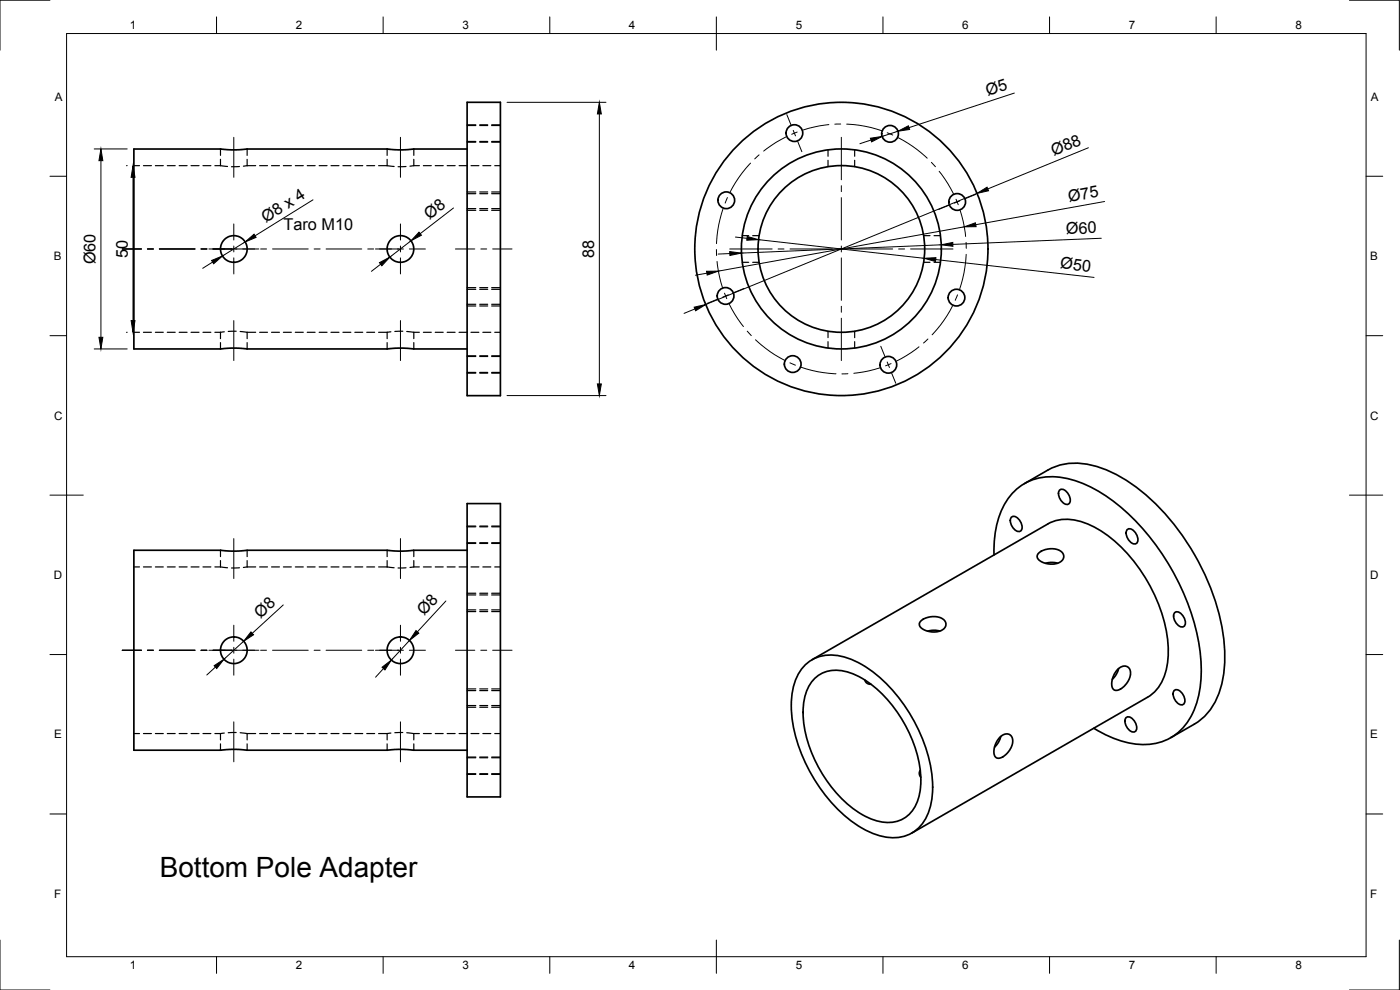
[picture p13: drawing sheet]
<svg xmlns="http://www.w3.org/2000/svg" width="420mm" height="297mm" viewBox="0 0 420 297" stroke-linecap="round" stroke-linejoin="round" font-family="sans-serif">
<defs><g id="words">
<text font-size="8.4" x="47.9" y="263">Bottom Pole Adapter</text>
<g font-size="4.9">
<text x="296.5" y="28.8" transform="rotate(-18 296.5 28.8)">Ø5</text>
<text x="316.3" y="46.8" transform="rotate(-22 316.3 46.8)">Ø88</text>
<text x="128.9" y="65.9" transform="rotate(-38 128.9 65.9)">Ø8</text>
<text x="320.8" y="60.7" transform="rotate(-10 320.8 60.7)">Ø75</text>
<text x="79.8" y="66.8" transform="rotate(-32 79.8 66.8)">Ø8 x 4</text>
<text x="85.1" y="68.9">Taro M10</text>
<text x="320" y="70.3" transform="rotate(-2 320 70.3)">Ø60</text>
<text x="38.4" y="77.4" transform="rotate(-90 38.4 77.4)">50</text>
<text x="178.3" y="77.4" transform="rotate(-90 178.3 77.4)">88</text>
<text x="28.6" y="79.3" transform="rotate(-90 28.6 79.3)">Ø60</text>
<text x="318.1" y="80.4" transform="rotate(6 318.1 80.4)">Ø50</text>
<text x="78.1" y="185.6" transform="rotate(-43 78.1 185.6)">Ø8</text>
<text x="127.3" y="184.9" transform="rotate(-47 127.3 184.9)">Ø8</text>
</g>
<g font-size="3.5">
<text x="39" y="8.8">1</text>
<text x="88.8" y="8.8">2</text>
<text x="138.8" y="8.8">3</text>
<text x="188.7" y="8.8">4</text>
<text x="238.8" y="8.8">5</text>
<text x="288.7" y="8.8">6</text>
<text x="338.8" y="8.8">7</text>
<text x="388.8" y="8.8">8</text>
<text x="16.4" y="30.2">A</text>
<text x="411.4" y="30.2">A</text>
<text x="16.2" y="78">B</text>
<text x="411.2" y="78">B</text>
<text x="16.2" y="125.9">C</text>
<text x="411.2" y="125.9">C</text>
<text x="16.2" y="173.7">D</text>
<text x="411.2" y="173.7">D</text>
<text x="16.2" y="221.6">E</text>
<text x="411.2" y="221.6">E</text>
<text x="16.2" y="269.4">F</text>
<text x="411.2" y="269.4">F</text>
<text x="39" y="290.8">1</text>
<text x="88.8" y="290.8">2</text>
<text x="138.8" y="290.8">3</text>
<text x="188.7" y="290.8">4</text>
<text x="238.8" y="290.8">5</text>
<text x="288.7" y="290.8">6</text>
<text x="338.8" y="290.8">7</text>
<text x="388.8" y="290.8">8</text>
</g>
</g></defs>
<!-- layer: Hidden -->
<g fill="none" stroke="#000" stroke-width=".36">
<path d="M140.2 37.5h2.6M140.2 37.7h2.6M144 37.5h2.4M144 37.7h2.4M147.6 37.5h2.6M147.6 37.7h2.6M40.2 49.7h1.7M43.1 49.7h2.3M46.6 49.7h2.4M50.2 49.7h2.4M53.8 49.7h2.4M57.3 49.7h2.4"/>
<path d="M60.9 49.7h2.4M64.5 49.7h1.7M66.2 49.7l2.1 .3M66.2 44.7v1.9M66.2 47.8v1.9M71.9 50h-2.4M74.2 49.7l-1.2 .2M74.2 49.7h2.5M74.2 44.7v1.9M74.2 47.8v1.9M77.9 49.7h2.4M81.5 49.7h2.4"/>
<path d="M85 49.7h2.4M88.6 49.7h2.4M92.2 49.7h2.4M95.8 49.7h2.3M99.3 49.7h2.4M102.9 49.7h2.4M106.5 49.7h2.4M110.1 49.7h2.3M113.6 49.7h2.6M116.2 49.7l2.1 .3M116.2 44.7v1.9M116.2 47.8v1.9"/>
<path d="M121.9 50h-2.4M124.2 49.7l-1.2 .2M124.2 49.7h1.7M124.2 44.7v1.9M124.2 47.8v1.9M127.1 49.7h2.3M130.6 49.7h2.4M134.2 49.7h2.4M137.8 49.7h2.3M140.2 42.4h2.6M140.2 57.6h2.6M140.2 58.1h2.6"/>
<path d="M140.2 42.7h2.6M141.4 49.7h2.3M144 42.4h2.4M144 57.6h2.4M144 58.1h2.4M144 42.7h2.4M144.9 49.7h2.4M147.6 42.4h2.6M147.6 57.6h2.6M147.6 58.1h2.6M147.6 42.7h2.6M148.5 49.7h1.7"/>
<path d="M248.5 45v1.9M248.5 48.1v1.9M256.5 45v1.9M256.5 48.1v1.9M140.2 62.6h2.6M140.2 63.1h2.6M144 62.6h2.4M144 63.1h2.4M147.6 62.6h2.6M147.6 63.1h2.6M222.8 70.7h1.9M222.8 78.7h1.9"/>
<path d="M225.9 70.7h1.9M225.9 78.7h1.9M277.2 70.7h1.9M277.2 78.7h1.9M280.3 70.7h1.9M280.3 78.7h1.9M40.2 99.7h1.7M43.1 99.7h2.3M46.6 99.7h2.4M50.2 99.7h2.4M53.8 99.7h2.4M57.3 99.7h2.4"/>
<path d="M60.9 99.7h2.4M64.5 99.7h1.7M66.2 99.7v1.9M67.3 99.6l-1.1 .1M70.9 99.4h-2.4M72.1 99.4l2.1 .3M74.2 99.7h2.5M74.2 99.7v1.9M77.9 99.7h2.4M81.5 99.7h2.4M85 99.7h2.4M88.6 99.7h2.4"/>
<path d="M92.2 99.7h2.4M95.8 99.7h2.3M99.3 99.7h2.4M102.9 99.7h2.4M106.5 99.7h2.4M110.1 99.7h2.3M113.6 99.7h2.6M116.2 99.7v1.9M117.3 99.6l-1.1 .1M120.9 99.4h-2.4M122.1 99.4l2.1 .3M124.2 99.7h1.7"/>
<path d="M124.2 99.7v1.9M127.1 99.7h2.3M130.6 99.7h2.4M134.2 99.7h2.4M137.8 99.7h2.3M140.2 86.3h2.6M140.2 91.3h2.6M140.2 86.8h2.6M140.2 91.8h2.6M141.4 99.7h2.3M144 86.3h2.4M144 91.3h2.4"/>
<path d="M144 86.8h2.4M144 91.8h2.4M144.9 99.7h2.4M147.6 86.3h2.6M147.6 91.3h2.6M147.6 86.8h2.6M147.6 91.8h2.6M148.5 99.7h1.7M248.5 99.4v1.9M256.5 99.4v1.9M66.2 102.8v1.9M74.2 102.8v1.9"/>
<path d="M116.2 102.8v1.9M124.2 102.8v1.9M140.2 106.8h2.6M140.2 111.7h2.6M140.2 107h2.6M140.2 112h2.6M144 106.8h2.4M144 111.7h2.4M144 107h2.4M144 112h2.4M147.6 106.8h2.6M147.6 111.7h2.6"/>
<path d="M147.6 107h2.6M147.6 112h2.6M248.5 102.5v1.9M256.5 102.5v1.9M140.2 158.1h2.6M140.2 157.8h2.6M144 158.1h2.4M144 157.8h2.4M147.6 158.1h2.6M147.6 157.8h2.6M40.2 170.1h1.7M43.1 170.1h2.3"/>
<path d="M46.6 170.1h2.4M50.2 170.1h2.4M53.8 170.1h2.4M57.3 170.1h2.4M60.9 170.1h2.4M64.5 170.1h1.7M66.2 170.1l2.1 .3M66.2 165.1v1.9M66.2 168.2v1.9M71.9 170.4h-2.4M74.2 170.1l-1.2 .2M74.2 165.1v1.9"/>
<path d="M74.2 168.2v1.9M74.2 170.1h2.5M77.9 170.1h2.4M81.5 170.1h2.4M85 170.1h2.4M88.6 170.1h2.4M92.2 170.1h2.4M95.8 170.1h2.3M99.3 170.1h2.4M102.9 170.1h2.4M106.5 170.1h2.4M110.1 170.1h2.3"/>
<path d="M113.6 170.1h2.6M116.2 170.1l2.1 .3M116.2 165.1v1.9M116.2 168.2v1.9M121.9 170.4h-2.4M124.2 170.1l-1.2 .2M124.2 165.1v1.9M124.2 168.2v1.9M124.2 170.1h1.7M127.1 170.1h2.3M130.6 170.1h2.4M134.2 170.1h2.4"/>
<path d="M137.8 170.1h2.3M140.2 178h2.6M140.2 178.5h2.6M140.2 163.1h2.6M140.2 162.8h2.6M141.4 170.1h2.3M144 178h2.4M144 178.5h2.4M144 163.1h2.4M144 162.8h2.4M144.9 170.1h2.4M147.6 178h2.6"/>
<path d="M147.6 178.5h2.6M147.6 163.1h2.6M147.6 162.8h2.6M148.5 170.1h1.7M140.2 183h2.6M140.2 183.5h2.6M144 183h2.4M144 183.5h2.4M147.6 183h2.6M147.6 183.5h2.6M67.3 219.9l-1.1 .2M70.9 219.8h-2.4"/>
<path d="M72.1 219.8l2.1 .3M117.3 219.9l-1.1 .2M120.9 219.8h-2.4M122.1 219.8l2.1 .3M140.2 206.7h2.6M140.2 211.7h2.6M140.2 207.2h2.6M140.2 212.2h2.6M144 206.7h2.4M144 211.7h2.4M144 207.2h2.4M144 212.2h2.4"/>
<path d="M147.6 206.7h2.6M147.6 211.7h2.6M147.6 207.2h2.6M147.6 212.2h2.6M40.2 220.1h1.7M43.1 220.1h2.3M46.6 220.1h2.4M50.2 220.1h2.4M53.8 220.1h2.4M57.3 220.1h2.4M60.9 220.1h2.4M64.5 220.1h1.7"/>
<path d="M66.2 220.1v1.9M66.2 223.2v1.9M74.2 220.1v1.9M74.2 223.2v1.9M74.2 220.1h2.5M77.9 220.1h2.4M81.5 220.1h2.4M85 220.1h2.4M88.6 220.1h2.4M92.2 220.1h2.4M95.8 220.1h2.3M99.3 220.1h2.4"/>
<path d="M102.9 220.1h2.4M106.5 220.1h2.4M110.1 220.1h2.3M113.6 220.1h2.6M116.2 220.1v1.9M116.2 223.2v1.9M124.2 220.1v1.9M124.2 223.2v1.9M124.2 220.1h1.7M127.1 220.1h2.3M130.6 220.1h2.4M134.2 220.1h2.4"/>
<path d="M137.8 220.1h2.3M140.2 227.4h2.6M140.2 232.4h2.6M140.2 227.1h2.6M140.2 232.1h2.6M141.4 220.1h2.3M144 227.4h2.4M144 232.4h2.4M144 227.1h2.4M144 232.1h2.4M144.9 220.1h2.4M147.6 227.4h2.6"/>
<path d="M147.6 232.4h2.6M147.6 227.1h2.6M147.6 232.1h2.6M148.5 220.1h1.7"/>
</g>
<!-- layer: Visible -->
<g fill="none" stroke="#000" stroke-width=".51">
<path d="M140.2 30.7h10v88h-10zM140.2 44.7h-16.2l-2.9 .3-4.8-.3h-42.3l-3 .3-4.7-.3h-26.1v60h26.1l3-.3 4.7 .3h42.3l3-.3 4.7 .3h16.2M140.2 151.1h10v88h-10zM303.4 155.3a1.57 1.57 0 0 1 2.5 .6l.6 1.1a1.44 1.44 0 0 1 .3 1.6 1.44 1.44 0 0 1-1.3 .9 3.4 3.4 0 0 1-2.1-4.2zM307.4 145.1l7.1-4.1a19.9 19.9 0 0 1 18.1 .2 57.4 57.4 0 0 1 24.4 22.7 62.9 62.9 0 0 1 10.5 35.5 23.5 23.5 0 0 1-6.3 15.8l-2.8 2.1-7.1 4M314.4 157.2l-70.7 40.7M314.4 157.2a13.3 13.3 0 0 1 11.8-.1 40.8 40.8 0 0 1 19.4 19.6 37.1 37.1 0 0 1 4.5 24.1 12.8 12.8 0 0 1-5.7 8.4M317.9 147.2a1.57 1.57 0 0 1 2.4 .6l.7 1.1a1.44 1.44 0 0 1 .2 1.6 1.44 1.44 0 0 1-1.3 .8 3.4 3.4 0 0 1-2-4.1zM338.2 159a1.57 1.57 0 0 1 2.4 .7l.7 1.1a1.44 1.44 0 0 1 .2 1.5 1.44 1.44 0 0 1-1.3 .9 3.4 3.4 0 0 1-2-4.2zM140.2 165.1h-16.2l-2.9 .3-4.8-.3h-42.3l-3 .3-4.7-.3h-26.1v60h26.1l3-.3 4.7 .3h42.3l3-.3 4.7 .3h16.2M298.3 166.5a26.1 26.1 0 0 1 5.4-18.3 16.3 16.3 0 0 1 16.7-4.6 44.7 44.7 0 0 1 22.3 14.8 69.9 69.9 0 0 1 17.8 41.1 26.9 26.9 0 0 1-5.5 18.9 16.5 16.5 0 0 1-17 4.3 33.4 33.4 0 0 1-9.7-4.2M311.7 166l1.9-1.1 1.4-.2h1.6l1.3 .4 .8 .6 .4 .5 .2 .9-.4 .9-1.2 .9-1.6 .4-1.5-.1-1.6-.4-1.4-.9-.3-1.1z"/>
<path d="M317.4 169l-2.1-.3-1.5 .3M242 199.2a12.1 12.1 0 0 1 13.1-1.5 40 40 0 0 1 19.1 18.5 39.5 39.5 0 0 1 5.4 24 12.5 12.5 0 0 1-7.8 10.6 16.2 16.2 0 0 1-13.1-2.3 47.3 47.3 0 0 1-20.2-28.8 26.5 26.5 0 0 1 .8-16.9l.8-1.4zM276.3 186.4l.8-.7 1.2-.4 1.5-.3 1.4 .1 2 .8 .6 .8 .1 .8-.5 1-1.2 .8-1.5 .3-1.6-.1-1.7-.5-1.1-.8-.4-.9zM278.4 189.4l1.5-.3 2.1 .3M352.4 183.9a1.57 1.57 0 0 1 2.5 .7l.6 1.1a1.44 1.44 0 0 1 .3 1.5 1.44 1.44 0 0 1-1.3 .9 3.4 3.4 0 0 1-2.1-4.2zM244.6 203.5a10.1 10.1 0 0 1 10.7-1.6 34.1 34.1 0 0 1 17.3 17.5 31.4 31.4 0 0 1 3.4 18.4 9.9 9.9 0 0 1-7.9 8.9 17.1 17.1 0 0 1-12.4-4.4 39.7 39.7 0 0 1-14.7-28.5 14.1 14.1 0 0 1 3.6-10.3zM259.5 204l.7 1 1.2 .3M335.4 200.9l1.5-1 1.4 .1 .8 .9 .2 1.5-.7 1.9-1.2 1.6-1.3 .9-1.3 .3-.6-.2-.4-.5-.1-1.6 .5-2.2zM335.7 200.6l-.6 1.5-1.3 1.7M337.8 215.4a1.57 1.57 0 0 1 2.5 .7l.6 1.1a1.44 1.44 0 0 1 .3 1.5 1.44 1.44 0 0 1-1.4 .9 3.4 3.4 0 0 1-2-4.2zM344.4 209.2l-70.7 40.7M352.3 207.3a1.57 1.57 0 0 1 2.4 .7l.7 1.1a1.44 1.44 0 0 1 .2 1.5 1.44 1.44 0 0 1-1.3 .9 3.4 3.4 0 0 1-2-4.2z"/>
<path d="M276.2 231.1l-.3 1.2 .5 .9M300 221.3l1.4-1h1.3l.9 .8 .3 1.5-.4 1.5-1.3 1.9-1.3 1.1-1.4 .4-.9-.5-.3-1.7 .5-2zM300.3 221l-.6 1.6-1.2 1.6"/>
<circle cx="238.4" cy="39.9" r="2.51"/>
<circle cx="267.1" cy="40.1" r="2.51"/>
<circle cx="70.2" cy="74.7" r="4"/>
<circle cx="120.2" cy="74.7" r="4"/>
<circle cx="218" cy="60.1" r="2.51"/>
<circle cx="252.5" cy="74.7" r="44"/>
<circle cx="252.5" cy="74.7" r="30"/>
<circle cx="252.5" cy="74.7" r="25"/>
<circle cx="287.3" cy="60.6" r="2.51"/>
<circle cx="217.8" cy="88.8" r="2.51"/>
<circle cx="287.1" cy="89.3" r="2.51"/>
<circle cx="237.9" cy="109.2" r="2.51"/>
<circle cx="266.6" cy="109.4" r="2.51"/>
<circle cx="70.2" cy="195.1" r="4"/>
<circle cx="120.2" cy="195.1" r="4"/>
</g>
<!-- layer: Border -->
<g fill="none" stroke="#000" stroke-width=".3">
<path d="M15 .1h-15v15M20 10.1h390v276.9h-390zM65 5.1v5M115 5.1v5M165 5.1v5M215 5.1v10M265 5.1v5M315 5.1v5M365 5.1v5M405 .1h15v15M15 52.9h5M410 52.9h5"/>
<path d="M15 100.7h5M410 100.7h5M15 148.6h10M405 148.6h10M15 196.4h5M410 196.4h5M15 244.2h5M410 244.2h5M0 282.1v14.9h15M65 287v5M115 287v5M165 287v5"/>
<path d="M215 282.1v9.9M265 287v5M315 287v5M365 287v5M420 282.1v14.9h-15"/>
</g>
<!-- layer: Center Lines -->
<g fill="none" stroke="#000" stroke-width=".3">
<path d="M236.1 34.4l1.3 3.1M238.1 39.1l.6 1.7M239.2 39.6l-1.6 .7M248.8 37.4l-2.9 .4-5 1.2M252.3 37.2l-1.8 .1M254.1 37.2l5.6 .7 4.9 1.3M266.3 39.8l1.6 .7M70.2 41.2v12M120.2 41.2v12M218.3 59.3l-.7 1.6M225.3 48.9l-3.6 4.4-2.6 4.4M227.8 46.5l-1.3 1.2"/>
<path d="M235.9 41l-3 1.7-3.7 2.6M239.4 42.4l1.2 3.1M252.5 41.2v12.7M252.5 55.7v1.8M252.5 59.3v12.7M269.5 41.3l4.4 2.6 4.4 3.6M279.5 48.7l1.2 1.3M281.9 51.4l2.6 3.7 1.7 3.1M286.9 59.8l.7 1.6M292.8 58.3l-3.1 1.3M36.7 74.7h5.8M44.2 74.7h1.8"/>
<path d="M47.8 74.7h10.7M60.3 74.7h1.8M62.7 74.7h15M70.2 67.2v4.8M70.2 73.8v1.8M70.2 77.4v4.8M78.2 74.7h1.8M81.8 74.7h10.7M94.3 74.7h1.8M97.9 74.7h10.7M110.4 74.7h1.7M112.7 74.7h8.4"/>
<path d="M120.2 67.2v4.8M120.2 73.8v1.8M120.2 77.4v4.8M122.9 74.7h4.8M136.7 74.7h5.8M144.3 74.7h1.8M147.8 74.7h5.9M215 74.9l.1 1.8M215.2 78.5l.7 4.5 .9 3.3M217 62.6l-1.3 4.9-.7 5.6M219 74.7h12.7M233.5 74.7h1.8"/>
<path d="M237.1 74.7h12.7M251.6 74.7h1.8M252.5 73.8v1.8M252.5 77.4v12.7M255.2 74.7h12.7M269.7 74.7h1.8M273.3 74.7h12.7M284.8 61.6l-3.1 1.3M288.1 60.3l-1.7 .6M288.2 63.1l.9 3.3 .7 4.6M289.9 72.7l.1 1.8M290 76.3l-.7 5.6-1.3 4.9"/>
<path d="M70.2 96.2v12M120.2 96.2v12M215.3 89.8l-3.1 1.2M217.4 88l.7 1.6M218.6 88.5l-1.7 .6M218.8 91.2l1.7 3.1 2.6 3.7M223.3 86.5l-3.1 1.3M224.3 99.4l1.2 1.3M252.5 91.9v1.8M252.5 95.5v12.7M285.9 91.7l-2.6 4.4-3.6 4.3M287.4 88.5l-.7 1.6"/>
<path d="M226.7 101.9l4.4 3.6 4.4 2.6M237.1 108.9l1.6 .7M240.4 110.2l4.9 1.3 5.6 .6M254.5 112.1l-1.8 .1M264.1 110.4l-3.3 .9-4.6 .7M264.3 103.9l1.3 3.1M266.3 108.6l.6 1.7M267.4 109.1l-1.6 .7M267.6 111.9l1.2 3.1M275.8 104.1l-3.7 2.6-3.1 1.7M278.5 101.7l-1.3 1.2M70.2 161.6v12"/>
<path d="M120.2 161.6v12M36.7 195.1h5.8M44.2 195.1h1.8M47.8 195.1h10.7M60.3 195.1h1.8M62.7 195.1h15M70.2 187.6v4.8M70.2 194.2v1.8M70.2 197.8v4.8M78.2 195.1h1.8M81.8 195.1h10.7M94.3 195.1h1.8"/>
<path d="M97.9 195.1h10.7M110.4 195.1h1.7M112.7 195.1h8.4M120.2 187.6v4.8M120.2 194.2v1.8M120.2 197.8v4.8M122.9 195.1h4.8M136.7 195.1h5.8M144.3 195.1h1.8M147.8 195.1h5.9M70.2 216.6v12M120.2 216.6v12"/>
</g>
<!-- layer: Dimensions -->
<g fill="none" stroke="#000" stroke-width=".3">
<path d="M152.2 30.7h29.7M179.9 34.2v81M269.5 39.4l-4.8 1.5M304.4 27.9l-31.6 10.4M28.3 44.7h9.9M30.3 48.2v53M37.9 49.7h.3M39.9 53.2v43M93.9 60l-17.3 10.7M261.4 42l-3.3 1.1M293.2 58l-81.4 33.4M326.6 44.3l-30.2 12.4"/>
<path d="M63.8 78.6l-3 1.9M73.6 72.6l-6.8 4.2M114.2 79.3l-2.7 2.1M123.3 72.2l-6.3 4.9M136.1 62.4l-10 7.7M219 76.1l-3.5 .1M220.7 71.1l3.5 .4M227.6 71.9l49.7 5.6M280.8 77.9l47.5 5.3M282.5 73.5l-60 2.4M289.4 68.1l-73.8 13.3M330.5 71.5l-44.5 1.8"/>
<path d="M331.5 60.5l-38.7 6.9M37.9 99.7h.3M208.5 92.7l-3.2 1.3M212.2 82l-3.5 .6M28.3 104.7h9.9M152.2 118.7h29.7M73.1 192.4l-5.9 5.4M85 181.5l-9.3 8.5M122.9 192.2l-5.4 5.8M133.8 180.3l-8.5 9.3M64.6 200.2l-2.5 2.3M115.1 200.6l-2.4 2.6"/>
</g>
<g fill="#000" stroke="#000" stroke-width=".3">
<path d="M179.9 30.7l.6 3.5h-1.2zM269.5 39.4l3.1-1.7 .4 1.1zM30.3 44.7l.6 3.5h-1.2zM39.9 49.7l.6 3.5h-1.2zM261.2 41.5l3.5-.6-3.1 1.7zM293.2 58l3-1.8 .5 1zM63.5 78.2l3.3-1.4-2.7 2.3zM73.6 72.6l2.6-2.3 .7 .9zM113.9 78.8l3.1-1.7-2.4 2.6zM125.8 69.7l.7 .9-3.2 1.6zM219 75.5l3.5 .4-3.4 .8zM224.2 70.9l3.4 1-3.5 .2z"/>
<path d="M277.3 77.5l3.6-.2-.1 1.2zM282.5 73.5l3.4-.8 .1 1.2zM289.4 68.1l3.3-1.2 .2 1.1zM39.3 96.2h1.2l-.6 3.5zM208.3 92.2l3.5-.8-3 1.8zM212 81.4h3.6l-3.4 1.1zM29.7 101.2h1.2l-.6 3.5zM179.3 115.2h1.2l-.6 3.5zM64.3 199.7l2.9-1.9-2.2 2.8zM75.3 189.6l.8 .9-3 1.9zM124.8 189.2l.9 .8-2.8 2.2zM114.7 200.2l2.8-2.2-2 3z"/>
</g>
<use href="#words"/>
</svg>
